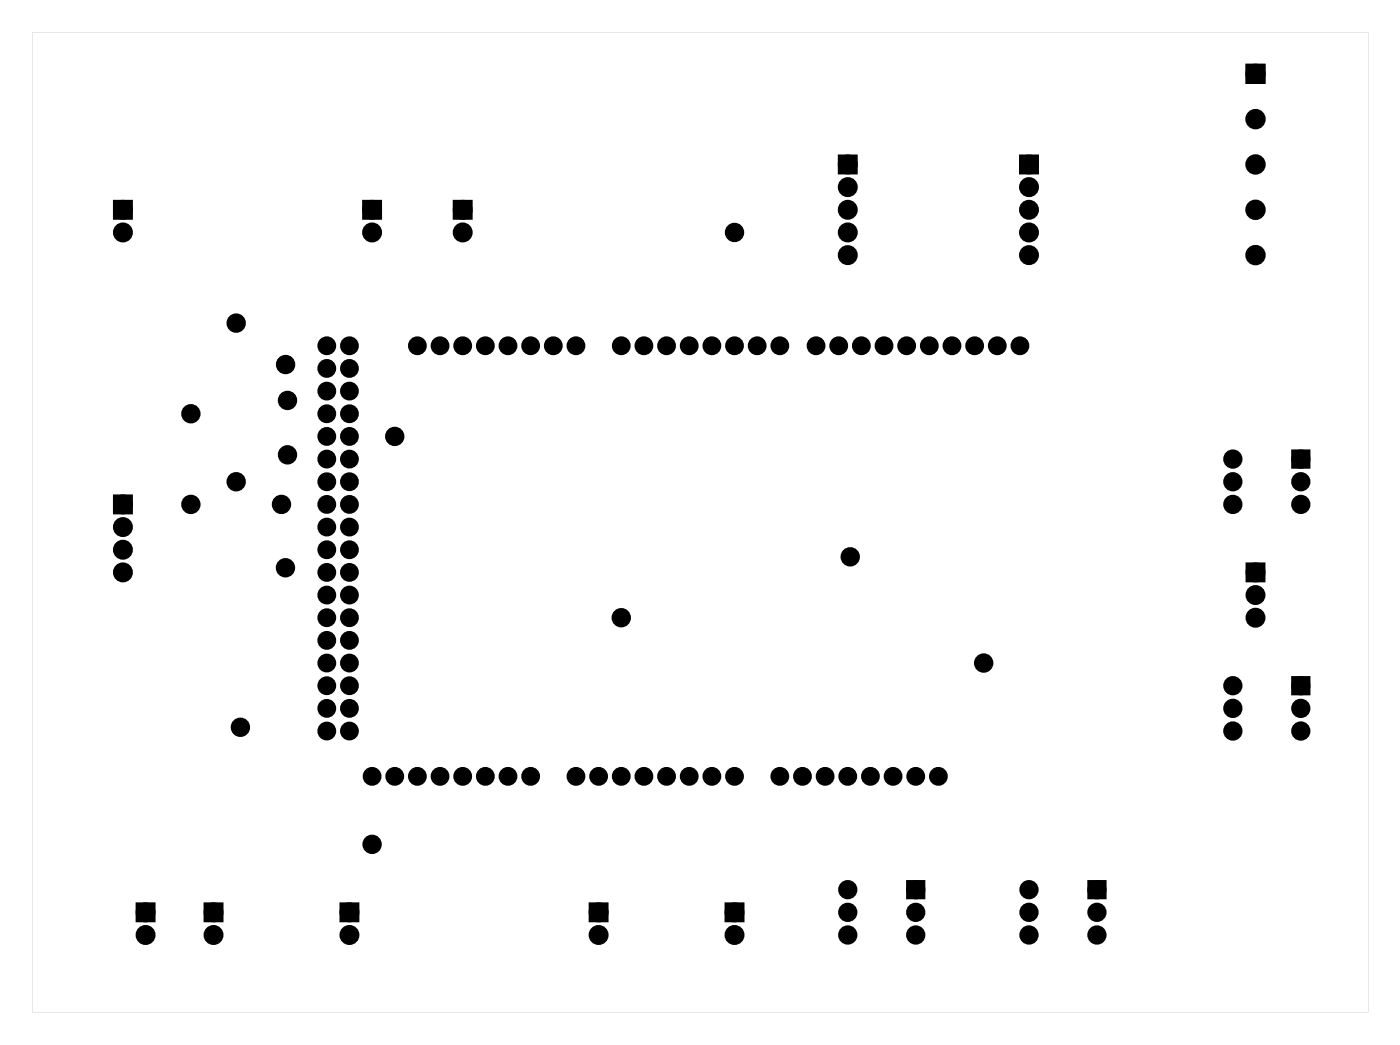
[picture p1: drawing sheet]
<svg xmlns="http://www.w3.org/2000/svg" width="157mm" height="117mm" viewBox="0 0 157 117" stroke-linecap="round" stroke-linejoin="round" font-family="sans-serif">
<g fill="#000">
<path d="M94.3 17.7h1.5v1.5h-1.5zM114.6 17.7h1.5v1.5h-1.5zM140 7.5h1.5v1.5h-1.5zM13 22.8h1.5v1.5h-1.5zM41 22.8h1.5v1.5h-1.5zM51.1 22.8h1.5v1.5h-1.5zM13 55.8h1.5v1.5h-1.5zM145.2 50.8h1.4v1.4h-1.4zM140 63.4h1.5v1.5h-1.5zM145.2 76.2h1.4v1.4h-1.4zM102 99h1.4v1.4h-1.4zM122.3 99h1.4v1.4h-1.4z"/>
<path d="M15.6 101.5h1.5v1.5h-1.5zM23.2 101.5h1.5v1.5h-1.5zM38.4 101.5h1.5v1.5h-1.5zM66.4 101.5h1.5v1.5h-1.5zM81.6 101.5h1.5v1.5h-1.5z"/>
<path d="M3.6 3.6v109.8h149.8v-109.8zM3.6 3.6h149.8v109.8h-149.8z"/>
</g>
<g fill="#000">
<circle cx="95.1" cy="18.4" r=".74"/>
<circle cx="115.4" cy="18.4" r=".74"/>
<circle cx="140.8" cy="8.3" r=".76"/>
<circle cx="140.8" cy="13.4" r=".76"/>
<circle cx="140.8" cy="18.4" r=".76"/>
<circle cx="13.8" cy="23.5" r=".74"/>
<circle cx="13.8" cy="26.1" r=".74"/>
<circle cx="26.5" cy="36.2" r=".7"/>
<circle cx="36.6" cy="38.8" r=".71"/>
<circle cx="39.2" cy="38.8" r=".71"/>
<circle cx="41.7" cy="23.5" r=".74"/>
<circle cx="41.7" cy="26.1" r=".74"/>
<circle cx="46.8" cy="38.8" r=".71"/>
<circle cx="49.3" cy="38.8" r=".71"/>
<circle cx="51.9" cy="23.5" r=".74"/>
<circle cx="51.9" cy="26.1" r=".74"/>
<circle cx="51.9" cy="38.8" r=".71"/>
<circle cx="54.4" cy="38.8" r=".71"/>
<circle cx="57" cy="38.8" r=".71"/>
<circle cx="59.5" cy="38.8" r=".71"/>
<circle cx="62" cy="38.8" r=".71"/>
<circle cx="64.6" cy="38.8" r=".71"/>
<circle cx="69.7" cy="38.8" r=".71"/>
<circle cx="72.2" cy="38.8" r=".71"/>
<circle cx="74.7" cy="38.8" r=".71"/>
<circle cx="77.3" cy="38.8" r=".71"/>
<circle cx="79.8" cy="38.8" r=".71"/>
<circle cx="82.4" cy="38.8" r=".71"/>
<circle cx="82.4" cy="26.1" r=".7"/>
<circle cx="84.9" cy="38.8" r=".71"/>
<circle cx="87.4" cy="38.8" r=".71"/>
<circle cx="91.5" cy="38.8" r=".71"/>
<circle cx="94" cy="38.8" r=".71"/>
<circle cx="95.1" cy="21" r=".74"/>
<circle cx="95.1" cy="23.5" r=".74"/>
<circle cx="95.1" cy="28.6" r=".74"/>
<circle cx="95.1" cy="26.1" r=".74"/>
<circle cx="96.6" cy="38.8" r=".71"/>
<circle cx="99.1" cy="38.8" r=".71"/>
<circle cx="101.7" cy="38.8" r=".71"/>
<circle cx="104.2" cy="38.8" r=".71"/>
<circle cx="106.7" cy="38.8" r=".71"/>
<circle cx="109.3" cy="38.8" r=".71"/>
<circle cx="111.8" cy="38.8" r=".71"/>
<circle cx="114.4" cy="38.8" r=".71"/>
<circle cx="115.4" cy="21" r=".74"/>
<circle cx="115.4" cy="23.5" r=".74"/>
<circle cx="115.4" cy="28.6" r=".74"/>
<circle cx="115.4" cy="26.1" r=".74"/>
<circle cx="140.8" cy="23.5" r=".76"/>
<circle cx="140.8" cy="28.6" r=".76"/>
<circle cx="13.8" cy="59.1" r=".74"/>
<circle cx="13.8" cy="56.5" r=".74"/>
<circle cx="21.4" cy="56.5" r=".7"/>
<circle cx="21.4" cy="46.4" r=".7"/>
<circle cx="26.5" cy="54" r=".7"/>
<circle cx="31.6" cy="56.5" r=".7"/>
<circle cx="32" cy="40.9" r=".7"/>
<circle cx="32.2" cy="44.9" r=".7"/>
<circle cx="32.2" cy="51" r=".7"/>
<circle cx="36.6" cy="59.1" r=".71"/>
<circle cx="36.6" cy="48.9" r=".71"/>
<circle cx="36.6" cy="41.3" r=".71"/>
<circle cx="36.6" cy="51.5" r=".71"/>
<circle cx="36.6" cy="54" r=".71"/>
<circle cx="36.6" cy="56.5" r=".71"/>
<circle cx="36.6" cy="46.4" r=".71"/>
<circle cx="36.6" cy="43.8" r=".71"/>
<circle cx="39.2" cy="41.3" r=".71"/>
<circle cx="39.2" cy="51.5" r=".71"/>
<circle cx="39.2" cy="56.5" r=".71"/>
<circle cx="39.2" cy="48.9" r=".71"/>
<circle cx="39.2" cy="54" r=".71"/>
<circle cx="39.2" cy="59.1" r=".71"/>
<circle cx="39.2" cy="46.4" r=".71"/>
<circle cx="39.2" cy="43.8" r=".71"/>
<circle cx="44.3" cy="48.9" r=".7"/>
<circle cx="138.2" cy="51.5" r=".7"/>
<circle cx="138.2" cy="54" r=".7"/>
<circle cx="138.2" cy="56.5" r=".7"/>
<circle cx="145.9" cy="54" r=".7"/>
<circle cx="145.9" cy="51.5" r=".7"/>
<circle cx="145.9" cy="56.5" r=".7"/>
<circle cx="13.8" cy="64.2" r=".74"/>
<circle cx="13.8" cy="61.6" r=".74"/>
<circle cx="32" cy="63.6" r=".7"/>
<circle cx="36.6" cy="76.9" r=".71"/>
<circle cx="36.6" cy="74.3" r=".71"/>
<circle cx="36.6" cy="79.4" r=".71"/>
<circle cx="36.6" cy="61.6" r=".71"/>
<circle cx="36.6" cy="64.2" r=".71"/>
<circle cx="36.6" cy="69.2" r=".71"/>
<circle cx="36.6" cy="66.7" r=".71"/>
<circle cx="36.6" cy="71.8" r=".71"/>
<circle cx="39.2" cy="79.4" r=".71"/>
<circle cx="39.2" cy="74.3" r=".71"/>
<circle cx="39.2" cy="76.9" r=".71"/>
<circle cx="39.2" cy="71.8" r=".71"/>
<circle cx="39.2" cy="64.2" r=".71"/>
<circle cx="39.2" cy="69.2" r=".71"/>
<circle cx="39.2" cy="61.6" r=".71"/>
<circle cx="39.2" cy="66.7" r=".71"/>
<circle cx="69.7" cy="69.2" r=".7"/>
<circle cx="95.3" cy="62.4" r=".7"/>
<circle cx="110.3" cy="74.3" r=".7"/>
<circle cx="138.2" cy="76.9" r=".7"/>
<circle cx="138.2" cy="79.4" r=".7"/>
<circle cx="140.8" cy="64.2" r=".74"/>
<circle cx="140.8" cy="66.7" r=".74"/>
<circle cx="140.8" cy="69.2" r=".74"/>
<circle cx="145.9" cy="79.4" r=".7"/>
<circle cx="145.9" cy="76.9" r=".7"/>
<circle cx="27" cy="81.5" r=".7"/>
<circle cx="36.6" cy="81.9" r=".71"/>
<circle cx="39.2" cy="81.9" r=".71"/>
<circle cx="41.7" cy="94.6" r=".7"/>
<circle cx="41.7" cy="87" r=".71"/>
<circle cx="44.3" cy="87" r=".71"/>
<circle cx="46.8" cy="87" r=".71"/>
<circle cx="49.3" cy="87" r=".71"/>
<circle cx="51.9" cy="87" r=".71"/>
<circle cx="54.4" cy="87" r=".71"/>
<circle cx="57" cy="87" r=".71"/>
<circle cx="59.5" cy="87" r=".71"/>
<circle cx="64.6" cy="87" r=".71"/>
<circle cx="67.1" cy="87" r=".71"/>
<circle cx="69.7" cy="87" r=".71"/>
<circle cx="72.2" cy="87" r=".71"/>
<circle cx="74.7" cy="87" r=".71"/>
<circle cx="77.3" cy="87" r=".71"/>
<circle cx="79.8" cy="87" r=".71"/>
<circle cx="82.4" cy="87" r=".71"/>
<circle cx="87.4" cy="87" r=".71"/>
<circle cx="90" cy="87" r=".71"/>
<circle cx="92.5" cy="87" r=".71"/>
<circle cx="95.1" cy="99.7" r=".7"/>
<circle cx="95.1" cy="87" r=".71"/>
<circle cx="97.6" cy="87" r=".71"/>
<circle cx="100.1" cy="87" r=".71"/>
<circle cx="102.7" cy="99.7" r=".7"/>
<circle cx="102.7" cy="87" r=".71"/>
<circle cx="105.2" cy="87" r=".71"/>
<circle cx="115.4" cy="99.7" r=".7"/>
<circle cx="123" cy="99.7" r=".7"/>
<circle cx="138.2" cy="81.9" r=".7"/>
<circle cx="145.9" cy="81.9" r=".7"/>
<circle cx="16.3" cy="102.3" r=".74"/>
<circle cx="16.3" cy="104.8" r=".74"/>
<circle cx="23.9" cy="102.3" r=".74"/>
<circle cx="23.9" cy="104.8" r=".74"/>
<circle cx="39.2" cy="102.3" r=".74"/>
<circle cx="39.2" cy="104.8" r=".74"/>
<circle cx="67.1" cy="102.3" r=".74"/>
<circle cx="67.1" cy="104.8" r=".74"/>
<circle cx="82.4" cy="102.3" r=".74"/>
<circle cx="82.4" cy="104.8" r=".74"/>
<circle cx="95.1" cy="104.8" r=".7"/>
<circle cx="95.1" cy="102.3" r=".7"/>
<circle cx="102.7" cy="104.8" r=".7"/>
<circle cx="102.7" cy="102.3" r=".7"/>
<circle cx="115.4" cy="102.3" r=".7"/>
<circle cx="115.4" cy="104.8" r=".7"/>
<circle cx="123" cy="102.3" r=".7"/>
<circle cx="123" cy="104.8" r=".7"/>
</g>
<g fill="none" stroke="#000" stroke-width=".76" stroke-linecap="butt">
<path d="M94.3 17.7h1.5v1.5h-1.5zM114.6 17.7h1.5v1.5h-1.5zM140 7.5h1.5v1.5h-1.5zM13 22.8h1.5v1.5h-1.5zM41 22.8h1.5v1.5h-1.5zM51.1 22.8h1.5v1.5h-1.5zM13 55.8h1.5v1.5h-1.5zM145.2 50.8h1.4v1.4h-1.4zM140 63.4h1.5v1.5h-1.5zM145.2 76.2h1.4v1.4h-1.4zM102 99h1.4v1.4h-1.4zM122.3 99h1.4v1.4h-1.4z"/>
<path d="M15.6 101.5h1.5v1.5h-1.5zM23.2 101.5h1.5v1.5h-1.5zM38.4 101.5h1.5v1.5h-1.5zM66.4 101.5h1.5v1.5h-1.5zM81.6 101.5h1.5v1.5h-1.5z"/>
<circle cx="95.1" cy="18.4" r=".74"/>
<circle cx="115.4" cy="18.4" r=".74"/>
<circle cx="140.8" cy="8.3" r=".76"/>
<circle cx="140.8" cy="13.4" r=".76"/>
<circle cx="140.8" cy="18.4" r=".76"/>
<circle cx="13.8" cy="23.5" r=".74"/>
<circle cx="13.8" cy="26.1" r=".74"/>
<circle cx="26.5" cy="36.2" r=".7"/>
<circle cx="41.7" cy="23.5" r=".74"/>
<circle cx="41.7" cy="26.1" r=".74"/>
<circle cx="51.9" cy="23.5" r=".74"/>
<circle cx="51.9" cy="26.1" r=".74"/>
<circle cx="82.4" cy="26.1" r=".7"/>
<circle cx="95.1" cy="28.6" r=".74"/>
<circle cx="95.1" cy="23.5" r=".74"/>
<circle cx="95.1" cy="26.1" r=".74"/>
<circle cx="95.1" cy="21" r=".74"/>
<circle cx="115.4" cy="28.6" r=".74"/>
<circle cx="115.4" cy="23.5" r=".74"/>
<circle cx="115.4" cy="26.1" r=".74"/>
<circle cx="115.4" cy="21" r=".74"/>
<circle cx="140.8" cy="28.6" r=".76"/>
<circle cx="140.8" cy="23.5" r=".76"/>
<circle cx="13.8" cy="56.5" r=".74"/>
<circle cx="13.8" cy="59.1" r=".74"/>
<circle cx="21.4" cy="46.4" r=".7"/>
<circle cx="21.4" cy="56.5" r=".7"/>
<circle cx="26.5" cy="54" r=".7"/>
<circle cx="31.6" cy="56.5" r=".7"/>
<circle cx="32" cy="40.9" r=".7"/>
<circle cx="32.2" cy="51" r=".7"/>
<circle cx="32.2" cy="44.9" r=".7"/>
<circle cx="44.3" cy="48.9" r=".7"/>
<circle cx="138.2" cy="51.5" r=".7"/>
<circle cx="138.2" cy="54" r=".7"/>
<circle cx="138.2" cy="56.5" r=".7"/>
<circle cx="145.9" cy="51.5" r=".7"/>
<circle cx="145.9" cy="54" r=".7"/>
<circle cx="145.9" cy="56.5" r=".7"/>
<circle cx="13.8" cy="61.6" r=".74"/>
<circle cx="13.8" cy="64.2" r=".74"/>
<circle cx="32" cy="63.6" r=".7"/>
<circle cx="69.7" cy="69.2" r=".7"/>
<circle cx="95.3" cy="62.4" r=".7"/>
<circle cx="110.3" cy="74.3" r=".7"/>
<circle cx="138.2" cy="76.9" r=".7"/>
<circle cx="138.2" cy="79.4" r=".7"/>
<circle cx="140.8" cy="69.2" r=".74"/>
<circle cx="140.8" cy="64.2" r=".74"/>
<circle cx="140.8" cy="66.7" r=".74"/>
<circle cx="145.9" cy="76.9" r=".7"/>
<circle cx="145.9" cy="79.4" r=".7"/>
<circle cx="27" cy="81.5" r=".7"/>
<circle cx="41.7" cy="94.6" r=".7"/>
<circle cx="95.1" cy="99.7" r=".7"/>
<circle cx="102.7" cy="99.7" r=".7"/>
<circle cx="115.4" cy="99.7" r=".7"/>
<circle cx="123" cy="99.7" r=".7"/>
<circle cx="138.2" cy="81.9" r=".7"/>
<circle cx="145.9" cy="81.9" r=".7"/>
<circle cx="16.3" cy="102.3" r=".74"/>
<circle cx="16.3" cy="104.8" r=".74"/>
<circle cx="23.9" cy="102.3" r=".74"/>
<circle cx="23.9" cy="104.8" r=".74"/>
<circle cx="39.2" cy="102.3" r=".74"/>
<circle cx="39.2" cy="104.8" r=".74"/>
<circle cx="67.1" cy="102.3" r=".74"/>
<circle cx="67.1" cy="104.8" r=".74"/>
<circle cx="82.4" cy="102.3" r=".74"/>
<circle cx="82.4" cy="104.8" r=".74"/>
<circle cx="95.1" cy="102.3" r=".7"/>
<circle cx="95.1" cy="104.8" r=".7"/>
<circle cx="102.7" cy="102.3" r=".7"/>
<circle cx="102.7" cy="104.8" r=".7"/>
<circle cx="115.4" cy="102.3" r=".7"/>
<circle cx="115.4" cy="104.8" r=".7"/>
<circle cx="123" cy="104.8" r=".7"/>
<circle cx="123" cy="102.3" r=".7"/>
</g>
<g fill="none" stroke="#000" stroke-width=".69" stroke-linecap="butt">
<circle cx="36.6" cy="38.8" r=".71"/>
<circle cx="39.2" cy="38.8" r=".71"/>
<circle cx="46.8" cy="38.8" r=".71"/>
<circle cx="49.3" cy="38.8" r=".71"/>
<circle cx="51.9" cy="38.8" r=".71"/>
<circle cx="54.4" cy="38.8" r=".71"/>
<circle cx="57" cy="38.8" r=".71"/>
<circle cx="59.5" cy="38.8" r=".71"/>
<circle cx="62" cy="38.8" r=".71"/>
<circle cx="64.6" cy="38.8" r=".71"/>
<circle cx="69.7" cy="38.8" r=".71"/>
<circle cx="72.2" cy="38.8" r=".71"/>
<circle cx="74.7" cy="38.8" r=".71"/>
<circle cx="77.3" cy="38.8" r=".71"/>
<circle cx="79.8" cy="38.8" r=".71"/>
<circle cx="82.4" cy="38.8" r=".71"/>
<circle cx="84.9" cy="38.8" r=".71"/>
<circle cx="87.4" cy="38.8" r=".71"/>
<circle cx="91.5" cy="38.8" r=".71"/>
<circle cx="94" cy="38.8" r=".71"/>
<circle cx="96.6" cy="38.8" r=".71"/>
<circle cx="99.1" cy="38.8" r=".71"/>
<circle cx="101.7" cy="38.8" r=".71"/>
<circle cx="104.2" cy="38.8" r=".71"/>
<circle cx="106.7" cy="38.8" r=".71"/>
<circle cx="109.3" cy="38.8" r=".71"/>
<circle cx="111.8" cy="38.8" r=".71"/>
<circle cx="114.4" cy="38.8" r=".71"/>
<circle cx="36.6" cy="59.1" r=".71"/>
<circle cx="36.6" cy="41.3" r=".71"/>
<circle cx="36.6" cy="48.9" r=".71"/>
<circle cx="36.6" cy="51.5" r=".71"/>
<circle cx="36.6" cy="43.8" r=".71"/>
<circle cx="36.6" cy="56.5" r=".71"/>
<circle cx="36.6" cy="46.4" r=".71"/>
<circle cx="36.6" cy="54" r=".71"/>
<circle cx="39.2" cy="59.1" r=".71"/>
<circle cx="39.2" cy="41.3" r=".71"/>
<circle cx="39.2" cy="46.4" r=".71"/>
<circle cx="39.2" cy="51.5" r=".71"/>
<circle cx="39.2" cy="56.5" r=".71"/>
<circle cx="39.2" cy="43.8" r=".71"/>
<circle cx="39.2" cy="48.9" r=".71"/>
<circle cx="39.2" cy="54" r=".71"/>
<circle cx="36.6" cy="74.3" r=".71"/>
<circle cx="36.6" cy="64.2" r=".71"/>
<circle cx="36.6" cy="69.2" r=".71"/>
<circle cx="36.6" cy="71.8" r=".71"/>
<circle cx="36.6" cy="79.4" r=".71"/>
<circle cx="36.6" cy="66.7" r=".71"/>
<circle cx="36.6" cy="76.9" r=".71"/>
<circle cx="36.6" cy="61.6" r=".71"/>
<circle cx="39.2" cy="74.3" r=".71"/>
<circle cx="39.2" cy="61.6" r=".71"/>
<circle cx="39.2" cy="71.8" r=".71"/>
<circle cx="39.2" cy="64.2" r=".71"/>
<circle cx="39.2" cy="66.7" r=".71"/>
<circle cx="39.2" cy="69.2" r=".71"/>
<circle cx="39.2" cy="76.9" r=".71"/>
<circle cx="39.2" cy="79.4" r=".71"/>
<circle cx="36.6" cy="81.9" r=".71"/>
<circle cx="39.2" cy="81.9" r=".71"/>
<circle cx="41.7" cy="87" r=".71"/>
<circle cx="44.3" cy="87" r=".71"/>
<circle cx="46.8" cy="87" r=".71"/>
<circle cx="49.3" cy="87" r=".71"/>
<circle cx="51.9" cy="87" r=".71"/>
<circle cx="54.4" cy="87" r=".71"/>
<circle cx="57" cy="87" r=".71"/>
<circle cx="59.5" cy="87" r=".71"/>
<circle cx="64.6" cy="87" r=".71"/>
<circle cx="67.1" cy="87" r=".71"/>
<circle cx="69.7" cy="87" r=".71"/>
<circle cx="72.2" cy="87" r=".71"/>
<circle cx="74.7" cy="87" r=".71"/>
<circle cx="77.3" cy="87" r=".71"/>
<circle cx="79.8" cy="87" r=".71"/>
<circle cx="82.4" cy="87" r=".71"/>
<circle cx="87.4" cy="87" r=".71"/>
<circle cx="90" cy="87" r=".71"/>
<circle cx="92.5" cy="87" r=".71"/>
<circle cx="95.1" cy="87" r=".71"/>
<circle cx="97.6" cy="87" r=".71"/>
<circle cx="100.1" cy="87" r=".71"/>
<circle cx="102.7" cy="87" r=".71"/>
<circle cx="105.2" cy="87" r=".71"/>
</g>
</svg>
